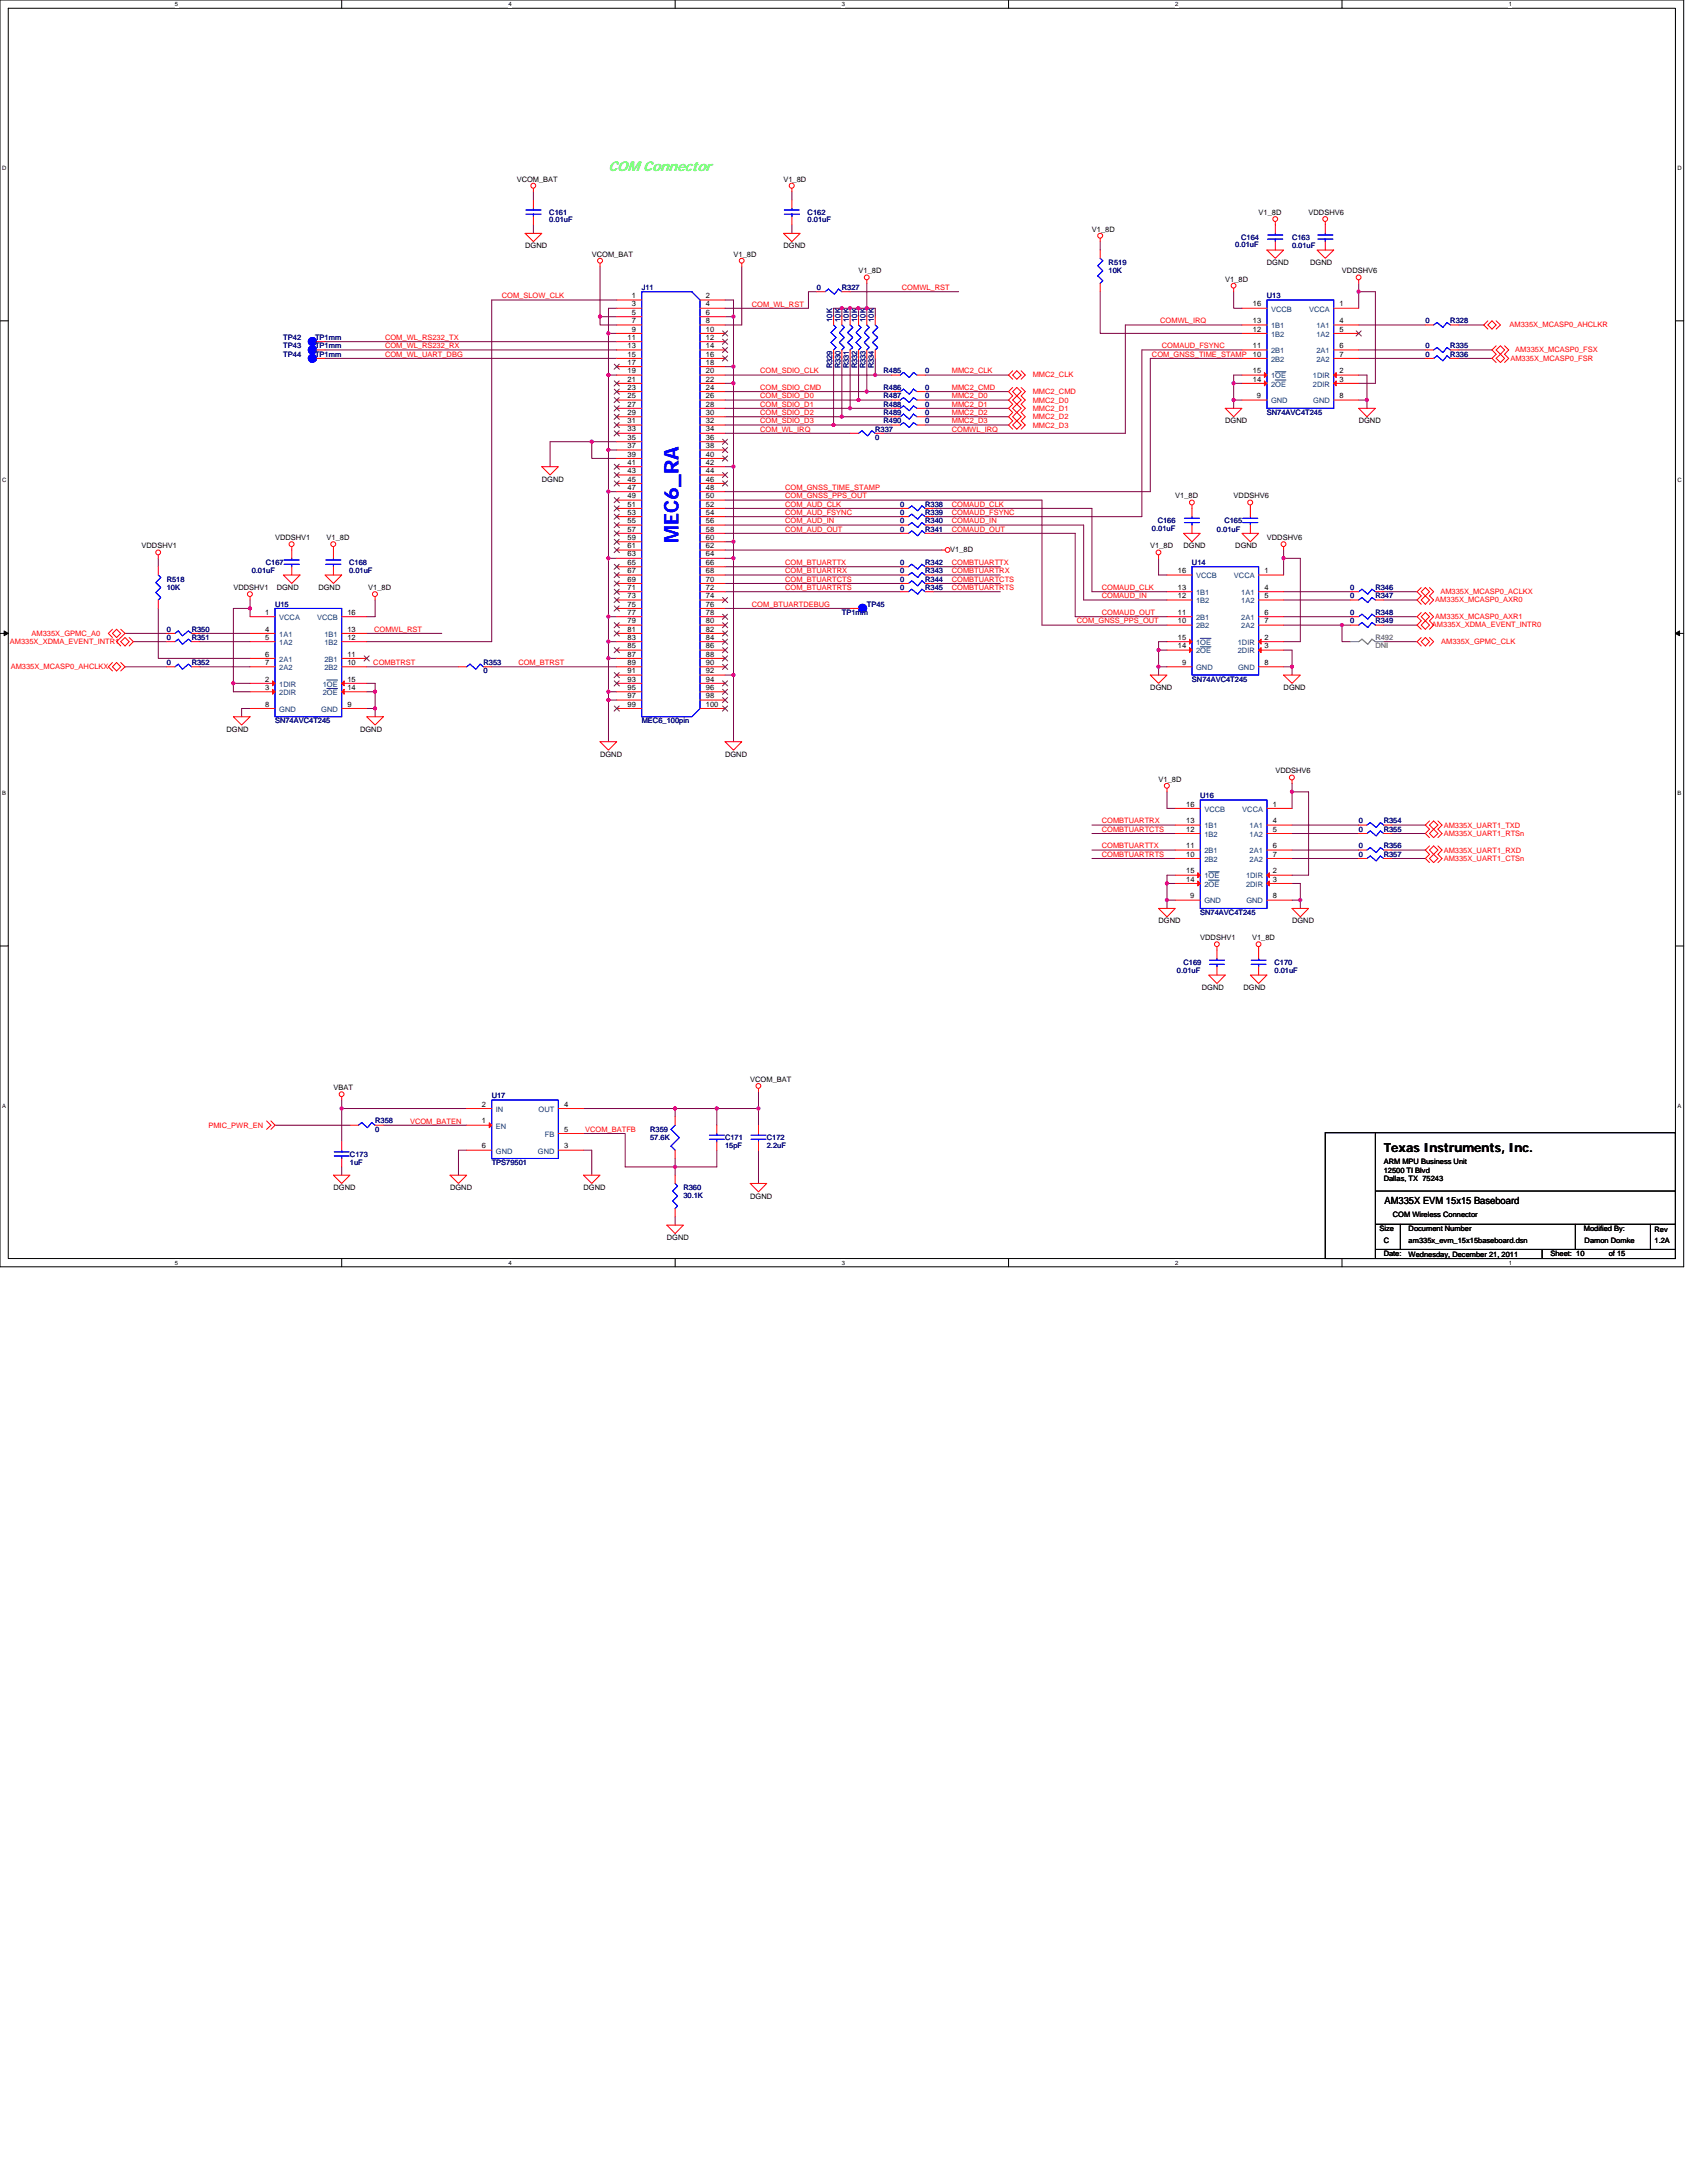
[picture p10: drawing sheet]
<svg xmlns="http://www.w3.org/2000/svg" width="216mm" height="279mm" viewBox="0 0 216 279" stroke-linecap="round" stroke-linejoin="round" font-family="sans-serif">
<defs><g id="words">
<text font-size="2.5" fill="#00f" x="86.8" y="69.4" transform="rotate(-90 86.8 69.4)">MEC6_RA</text>
<text font-size="1.8" fill="#0f0" x="77.9" y="21.9">COM Connector</text>
<text font-size="1.6" x="177.1" y="147.4">Texas Instruments, Inc.</text>
<text font-size="1.3" x="177.2" y="154.1">AM335X EVM 15x15 Baseboard</text>
<g font-size="1">
<text x="66.1" y="23.2">VCOM_BAT</text>
<text x="100.3" y="23.2">V1_8D</text>
<text x="139.7" y="29.6">V1_8D</text>
<text x="161.1" y="27.5">V1_8D</text>
<text x="167.5" y="27.5">VDDSHV6</text>
<text x="67.2" y="31.8">DGND</text>
<text x="75.7" y="32.9">VCOM_BAT</text>
<text x="93.9" y="32.9">V1_8D</text>
<text x="100.3" y="31.8">DGND</text>
<text x="109.9" y="35">V1_8D</text>
<text x="162.1" y="33.9">DGND</text>
<text x="167.7" y="33.9">DGND</text>
<text x="171.7" y="35">VDDSHV6</text>
<text x="80.9" y="38.2">1</text>
<text x="80.9" y="39.2">3</text>
<text x="80.9" y="40.3">5</text>
<text x="80.9" y="41.4">7</text>
<text x="90.3" y="38.2">2</text>
<text x="90.3" y="39.2">4</text>
<text x="90.3" y="40.3">6</text>
<text x="90.3" y="41.4">8</text>
<text x="156.8" y="36">V1_8D</text>
<text x="160.3" y="39.2">16</text>
<text x="160.3" y="41.4">13</text>
<text x="171.4" y="39.2">1</text>
<text x="171.4" y="41.4">4</text>
<text x="80.3" y="43.5">11</text>
<text x="80.3" y="44.6">13</text>
<text x="80.3" y="45.6">15</text>
<text x="80.3" y="46.7">17</text>
<text x="80.3" y="47.8">19</text>
<text x="80.9" y="42.4">9</text>
<text x="90.3" y="42.4">10</text>
<text x="90.3" y="43.5">12</text>
<text x="90.3" y="44.6">14</text>
<text x="90.3" y="45.6">16</text>
<text x="90.3" y="46.7">18</text>
<text x="90.3" y="47.8">20</text>
<text x="160.3" y="47.8">15</text>
<text x="160.3" y="42.4">12</text>
<text x="160.3" y="44.6">11</text>
<text x="160.3" y="45.6">10</text>
<text x="171.4" y="47.8">2</text>
<text x="171.4" y="42.4">5</text>
<text x="171.4" y="44.6">6</text>
<text x="171.4" y="45.6">7</text>
<text x="80.3" y="48.8">21</text>
<text x="80.3" y="49.9">23</text>
<text x="80.3" y="51">25</text>
<text x="80.3" y="52">27</text>
<text x="80.3" y="53.1">29</text>
<text x="90.3" y="48.8">22</text>
<text x="90.3" y="49.9">24</text>
<text x="90.3" y="51">26</text>
<text x="90.3" y="52">28</text>
<text x="90.3" y="53.1">30</text>
<text x="160.3" y="48.8">14</text>
<text x="160.9" y="51">9</text>
<text x="171.4" y="51">8</text>
<text x="171.4" y="48.8">3</text>
<text x="80.3" y="54.2">31</text>
<text x="80.3" y="55.2">33</text>
<text x="80.3" y="56.3">35</text>
<text x="80.3" y="57.4">37</text>
<text x="80.3" y="58.4">39</text>
<text x="80.3" y="59.5">41</text>
<text x="90.3" y="54.2">32</text>
<text x="90.3" y="55.2">34</text>
<text x="90.3" y="56.3">36</text>
<text x="90.3" y="57.4">38</text>
<text x="90.3" y="58.4">40</text>
<text x="90.3" y="59.5">42</text>
<text x="156.8" y="54.2">DGND</text>
<text x="173.9" y="54.2">DGND</text>
<text x="69.3" y="61.6">DGND</text>
<text x="80.3" y="60.6">43</text>
<text x="80.3" y="61.6">45</text>
<text x="80.3" y="62.7">47</text>
<text x="80.3" y="63.8">49</text>
<text x="80.3" y="64.8">51</text>
<text x="80.3" y="65.9">53</text>
<text x="90.3" y="60.6">44</text>
<text x="90.3" y="61.6">46</text>
<text x="90.3" y="62.7">48</text>
<text x="90.3" y="63.8">50</text>
<text x="90.3" y="64.8">52</text>
<text x="90.3" y="65.9">54</text>
<text x="150.4" y="63.8">V1_8D</text>
<text x="157.9" y="63.8">VDDSHV6</text>
<text x="18.1" y="70.2">VDDSHV1</text>
<text x="35.2" y="69.1">VDDSHV1</text>
<text x="41.8" y="69.1">V1_8D</text>
<text x="80.3" y="67">55</text>
<text x="80.3" y="68">57</text>
<text x="80.3" y="69.1">59</text>
<text x="80.3" y="70.2">61</text>
<text x="80.3" y="71.2">63</text>
<text x="90.3" y="67">56</text>
<text x="90.3" y="68">58</text>
<text x="90.3" y="69.1">60</text>
<text x="90.3" y="70.2">62</text>
<text x="90.3" y="71.2">64</text>
<text x="121.6" y="70.6">V1_8D</text>
<text x="147.2" y="70.2">V1_8D</text>
<text x="151.5" y="70.2">DGND</text>
<text x="158.1" y="70.2">DGND</text>
<text x="162.1" y="69.1">VDDSHV6</text>
<text x="29.9" y="75.5">VDDSHV1</text>
<text x="35.4" y="75.5">DGND</text>
<text x="40.7" y="75.5">DGND</text>
<text x="47.1" y="75.5">V1_8D</text>
<text x="80.3" y="72.3">65</text>
<text x="80.3" y="73.4">67</text>
<text x="80.3" y="74.4">69</text>
<text x="80.3" y="75.5">71</text>
<text x="80.3" y="76.6">73</text>
<text x="80.3" y="77.6">75</text>
<text x="90.3" y="72.3">66</text>
<text x="90.3" y="73.4">68</text>
<text x="90.3" y="74.4">70</text>
<text x="90.3" y="75.5">72</text>
<text x="90.3" y="76.6">74</text>
<text x="90.3" y="77.6">76</text>
<text x="150.7" y="73.4">16</text>
<text x="150.7" y="75.5">13</text>
<text x="150.7" y="76.6">12</text>
<text x="161.8" y="73.4">1</text>
<text x="161.8" y="75.5">4</text>
<text x="161.8" y="76.6">5</text>
<text x="33.9" y="78.7">1</text>
<text x="33.9" y="80.8">4</text>
<text x="33.9" y="81.9">5</text>
<text x="44.5" y="78.7">16</text>
<text x="44.5" y="80.8">13</text>
<text x="44.5" y="81.9">12</text>
<text x="80.3" y="78.7">77</text>
<text x="80.3" y="79.8">79</text>
<text x="80.3" y="80.8">81</text>
<text x="80.3" y="81.9">83</text>
<text x="80.3" y="83">85</text>
<text x="90.3" y="78.7">78</text>
<text x="90.3" y="79.8">80</text>
<text x="90.3" y="80.8">82</text>
<text x="90.3" y="81.9">84</text>
<text x="90.3" y="83">86</text>
<text x="150.7" y="81.9">15</text>
<text x="150.7" y="83">14</text>
<text x="150.7" y="78.7">11</text>
<text x="150.7" y="79.8">10</text>
<text x="161.8" y="78.7">6</text>
<text x="161.8" y="79.8">7</text>
<text x="161.8" y="81.9">2</text>
<text x="161.8" y="83">3</text>
<text x="33.9" y="87.2">2</text>
<text x="33.9" y="84">6</text>
<text x="33.9" y="85.1">7</text>
<text x="33.9" y="88.3">3</text>
<text x="44.5" y="84">11</text>
<text x="44.5" y="85.1">10</text>
<text x="44.5" y="87.2">15</text>
<text x="44.5" y="88.3">14</text>
<text x="80.3" y="84">87</text>
<text x="80.3" y="85.1">89</text>
<text x="80.3" y="86.2">91</text>
<text x="80.3" y="87.2">93</text>
<text x="80.3" y="88.3">95</text>
<text x="80.3" y="89.4">97</text>
<text x="90.3" y="84">88</text>
<text x="90.3" y="85.1">90</text>
<text x="90.3" y="86.2">92</text>
<text x="90.3" y="87.2">94</text>
<text x="90.3" y="88.3">96</text>
<text x="90.3" y="89.4">98</text>
<text x="147.2" y="88.3">DGND</text>
<text x="151.3" y="85.1">9</text>
<text x="161.8" y="85.1">8</text>
<text x="164.3" y="88.3">DGND</text>
<text x="29" y="93.6">DGND</text>
<text x="33.9" y="90.4">8</text>
<text x="44.5" y="90.4">9</text>
<text x="46.1" y="93.6">DGND</text>
<text x="80.3" y="90.4">99</text>
<text x="90.3" y="90.4">100</text>
<text x="76.8" y="96.9">DGND</text>
<text x="92.8" y="96.9">DGND</text>
<text x="148.3" y="100.1">V1_8D</text>
<text x="163.2" y="99">VDDSHV6</text>
<text x="151.8" y="103.2">16</text>
<text x="151.8" y="105.4">13</text>
<text x="151.8" y="106.4">12</text>
<text x="162.9" y="103.2">1</text>
<text x="162.9" y="105.4">4</text>
<text x="162.9" y="106.4">5</text>
<text x="151.8" y="111.8">15</text>
<text x="151.8" y="112.8">14</text>
<text x="151.8" y="108.6">11</text>
<text x="151.8" y="109.6">10</text>
<text x="162.9" y="108.6">6</text>
<text x="162.9" y="109.6">7</text>
<text x="162.9" y="111.8">2</text>
<text x="162.9" y="112.8">3</text>
<text x="148.3" y="118.2">DGND</text>
<text x="152.3" y="115">9</text>
<text x="162.9" y="115">8</text>
<text x="165.4" y="118.2">DGND</text>
<text x="153.6" y="120.3">VDDSHV1</text>
<text x="160.2" y="120.3">V1_8D</text>
<text x="153.8" y="126.7">DGND</text>
<text x="159.2" y="126.7">DGND</text>
<text x="42.7" y="139.5">VBAT</text>
<text x="61.7" y="141.6">2</text>
<text x="61.7" y="143.8">1</text>
<text x="72.2" y="141.6">4</text>
<text x="96" y="138.5">VCOM_BAT</text>
<text x="61.7" y="147">6</text>
<text x="72.2" y="147">3</text>
<text x="72.2" y="144.8">5</text>
<text x="177.1" y="149">ARM MPU Business Unit</text>
<text x="42.7" y="152.3">DGND</text>
<text x="57.6" y="152.3">DGND</text>
<text x="74.7" y="152.3">DGND</text>
<text x="96" y="153.4">DGND</text>
<text x="177.1" y="150.1">12500 TI Blvd</text>
<text x="177.1" y="151.2">Dallas, TX 75243</text>
<text x="178.2" y="155.7">COM Wireless Connector</text>
<text x="85.3" y="158.7">DGND</text>
<text x="176.6" y="157.5">Size</text>
<text x="177.1" y="160.8">Date:</text>
<text x="177.1" y="159">C</text>
<text x="180.3" y="157.5">Document Number</text>
<text x="180.3" y="160.9">Wednesday, December 21, 2011</text>
<text x="180.3" y="159">am335x_evm_15x15baseboard.dsn</text>
<text x="198.4" y="160.8">Sheet: 10</text>
<text x="202.7" y="157.5">Modified By:</text>
<text x="202.8" y="159.2">Damon Domke</text>
<text x="205.9" y="160.8">of 15</text>
<text x="211.8" y="157.6">Rev</text>
<text x="211.8" y="159.2">1.2A</text>
</g>
<g font-size="1" fill="#000080">
<text x="70.3" y="27.5">C161</text>
<text x="70.3" y="28.5">0.01uF</text>
<text x="103.4" y="27.5">C162</text>
<text x="103.4" y="28.5">0.01uF</text>
<text x="141.9" y="33.9">R519</text>
<text x="141.9" y="35">10K</text>
<text x="158.1" y="31.7">0.01uF</text>
<text x="158.8" y="30.7">C164</text>
<text x="165.4" y="30.7">C163</text>
<text x="165.4" y="31.8">0.01uF</text>
<text x="82.1" y="37.1">J11</text>
<text x="104.5" y="37.1">0</text>
<text x="106.5" y="41.2" transform="rotate(-90 106.5 41.2)">10K</text>
<text x="107.6" y="41.2" transform="rotate(-90 107.6 41.2)">10K</text>
<text x="107.7" y="37.1">R327</text>
<text x="108.6" y="41.2" transform="rotate(-90 108.6 41.2)">10K</text>
<text x="109.7" y="41.2" transform="rotate(-90 109.7 41.2)">10K</text>
<text x="110.8" y="41.2" transform="rotate(-90 110.8 41.2)">10K</text>
<text x="111.8" y="41.2" transform="rotate(-90 111.8 41.2)">10K</text>
<text x="162.1" y="38.2">U13</text>
<text x="182.4" y="41.4">0</text>
<text x="185.6" y="41.4">R328</text>
<text x="36.3" y="43.5">TP42</text>
<text x="36.3" y="44.6">TP43</text>
<text x="36.3" y="45.6">TP44</text>
<text x="40.3" y="43.5">TP1mm</text>
<text x="40.3" y="44.6">TP1mm</text>
<text x="40.3" y="45.6">TP1mm</text>
<text x="106.5" y="47.1" transform="rotate(-90 106.5 47.1)">R329</text>
<text x="107.6" y="47.1" transform="rotate(-90 107.6 47.1)">R330</text>
<text x="108.6" y="47.1" transform="rotate(-90 108.6 47.1)">R331</text>
<text x="109.7" y="47.1" transform="rotate(-90 109.7 47.1)">R332</text>
<text x="110.8" y="47.1" transform="rotate(-90 110.8 47.1)">R333</text>
<text x="111.8" y="47.1" transform="rotate(-90 111.8 47.1)">R334</text>
<text x="113.1" y="47.8">R485</text>
<text x="118.4" y="47.8">0</text>
<text x="182.4" y="45.6">0</text>
<text x="182.4" y="44.6">0</text>
<text x="185.6" y="45.6">R336</text>
<text x="185.6" y="44.6">R335</text>
<text x="113.1" y="49.9">R486</text>
<text x="113.1" y="51">R487</text>
<text x="113.1" y="52">R488</text>
<text x="113.1" y="53.1">R489</text>
<text x="118.4" y="49.9">0</text>
<text x="118.4" y="51">0</text>
<text x="118.4" y="52">0</text>
<text x="118.4" y="53.1">0</text>
<text x="162.1" y="53.1">SN74AVC4T245</text>
<text x="112" y="55.2">R337</text>
<text x="112" y="56.3">0</text>
<text x="113.1" y="54.2">R490</text>
<text x="118.4" y="54.2">0</text>
<text x="115.2" y="65.9">0</text>
<text x="115.2" y="64.9">0</text>
<text x="118.4" y="65.9">R339</text>
<text x="118.4" y="64.9">R338</text>
<text x="115.2" y="67">0</text>
<text x="115.2" y="68.1">0</text>
<text x="118.4" y="67">R340</text>
<text x="118.4" y="68.1">R341</text>
<text x="147.4" y="67.9">0.01uF</text>
<text x="148.2" y="67">C166</text>
<text x="155.7" y="68.1">0.01uF</text>
<text x="156.7" y="67">C165</text>
<text x="21.3" y="74.4">R518</text>
<text x="21.3" y="75.5">10K</text>
<text x="32.2" y="73.3">0.01uF</text>
<text x="34" y="72.3">C167</text>
<text x="35.2" y="77.6">U15</text>
<text x="44.7" y="72.3">C168</text>
<text x="44.7" y="73.3">0.01uF</text>
<text x="110.9" y="77.6">TP45</text>
<text x="115.2" y="72.3">0</text>
<text x="115.2" y="73.4">0</text>
<text x="115.2" y="74.4">0</text>
<text x="115.2" y="75.5">0</text>
<text x="118.4" y="72.3">R342</text>
<text x="118.4" y="73.4">R343</text>
<text x="118.4" y="74.4">R344</text>
<text x="118.4" y="75.5">R345</text>
<text x="152.5" y="72.3">U14</text>
<text x="172.8" y="75.5">0</text>
<text x="172.8" y="76.6">0</text>
<text x="176" y="75.5">R346</text>
<text x="176" y="76.6">R347</text>
<text x="21.3" y="80.9">0</text>
<text x="21.3" y="81.9">0</text>
<text x="24.5" y="80.9">R350</text>
<text x="24.5" y="81.9">R351</text>
<text x="107.7" y="78.7">TP1mm</text>
<text x="172.8" y="79.8">0</text>
<text x="172.8" y="78.7">0</text>
<text x="176" y="79.8">R349</text>
<text x="176" y="78.7">R348</text>
<text x="21.3" y="85.1">0</text>
<text x="24.5" y="85.1">R352</text>
<text x="61.9" y="85.1">R353</text>
<text x="61.9" y="86.2">0</text>
<text x="152.5" y="87.2">SN74AVC4T245</text>
<text x="35.2" y="92.6">SN74AVC4T245</text>
<text x="82.1" y="92.6">MEC6_100pin</text>
<text x="153.6" y="102.2">U16</text>
<text x="173.9" y="106.4">0</text>
<text x="173.9" y="105.4">0</text>
<text x="177.1" y="106.4">R355</text>
<text x="177.1" y="105.4">R354</text>
<text x="173.9" y="109.6">0</text>
<text x="173.9" y="108.6">0</text>
<text x="177.1" y="109.6">R357</text>
<text x="177.1" y="108.6">R356</text>
<text x="153.6" y="117.1">SN74AVC4T245</text>
<text x="150.6" y="124.5">0.01uF</text>
<text x="151.5" y="123.5">C169</text>
<text x="163.1" y="123.5">C170</text>
<text x="163.1" y="124.5">0.01uF</text>
<text x="48" y="143.8">R358</text>
<text x="62.9" y="140.6">U17</text>
<text x="44.8" y="148.1">C173</text>
<text x="44.8" y="149.1">1uF</text>
<text x="48" y="144.9">0</text>
<text x="62.9" y="149.1">TPS79501</text>
<text x="83.2" y="144.9">R359</text>
<text x="83.2" y="145.9">57.6K</text>
<text x="92.8" y="145.9">C171</text>
<text x="92.8" y="147">15pF</text>
<text x="98.1" y="145.9">C172</text>
<text x="98.1" y="147">2.2uF</text>
<text x="87.5" y="152.3">R360</text>
<text x="87.5" y="153.4">30.1K</text>
</g>
<g font-size="1" fill="#f00">
<text x="64.2" y="38.2">COM_SLOW_CLK</text>
<text x="96.2" y="39.2">COM_WL_RST</text>
<text x="115.4" y="37.1">COMWL_RST</text>
<text x="148.5" y="41.4">COMWL_IRQ</text>
<text x="193.2" y="41.9">AM335X_MCASP0_AHCLKR</text>
<text x="49.3" y="43.5">COM_WL_RS232_TX</text>
<text x="49.3" y="44.6">COM_WL_RS232_RX</text>
<text x="49.3" y="45.7">COM_WL_UART_DBG</text>
<text x="97.3" y="47.8">COM_SDIO_CLK</text>
<text x="121.8" y="47.8">MMC2_CLK</text>
<text x="147.4" y="45.7">COM_GNSS_TIME_STAMP</text>
<text x="148.7" y="44.6">COMAUD_FSYNC</text>
<text x="193.3" y="46.2">AM335X_MCASP0_FSR</text>
<text x="193.9" y="45.1">AM335X_MCASP0_FSX</text>
<text x="97.3" y="49.9">COM_SDIO_CMD</text>
<text x="97.3" y="51">COM_SDIO_D0</text>
<text x="97.3" y="52">COM_SDIO_D1</text>
<text x="97.3" y="53.1">COM_SDIO_D2</text>
<text x="121.8" y="49.9">MMC2_CMD</text>
<text x="121.8" y="51">MMC2_D0</text>
<text x="121.8" y="52">MMC2_D1</text>
<text x="121.8" y="53.1">MMC2_D2</text>
<text x="132.2" y="52.6">MMC2_D1</text>
<text x="132.2" y="53.6">MMC2_D2</text>
<text x="132.2" y="51.5">MMC2_D0</text>
<text x="132.2" y="48.3">MMC2_CLK</text>
<text x="132.2" y="50.4">MMC2_CMD</text>
<text x="97.3" y="55.2">COM_WL_IRQ</text>
<text x="97.3" y="54.2">COM_SDIO_D3</text>
<text x="121.8" y="55.2">COMWL_IRQ</text>
<text x="121.8" y="54.2">MMC2_D3</text>
<text x="132.2" y="54.7">MMC2_D3</text>
<text x="100.5" y="63.8">COM_GNSS_PPS_OUT</text>
<text x="100.5" y="62.7">COM_GNSS_TIME_STAMP</text>
<text x="100.5" y="65.9">COM_AUD_FSYNC</text>
<text x="100.5" y="64.9">COM_AUD_CLK</text>
<text x="121.8" y="64.9">COMAUD_CLK</text>
<text x="121.8" y="65.9">COMAUD_FSYNC</text>
<text x="100.5" y="68.1">COM_AUD_OUT</text>
<text x="100.5" y="67">COM_AUD_IN</text>
<text x="121.8" y="67">COMAUD_IN</text>
<text x="121.8" y="68.1">COMAUD_OUT</text>
<text x="96.2" y="77.7">COM_BTUARTDEBUG</text>
<text x="100.5" y="75.5">COM_BTUARTRTS</text>
<text x="100.5" y="74.5">COM_BTUARTCTS</text>
<text x="100.5" y="73.4">COM_BTUARTRX</text>
<text x="100.5" y="72.3">COM_BTUARTTX</text>
<text x="121.8" y="72.3">COMBTUARTTX</text>
<text x="121.8" y="73.4">COMBTUARTRX</text>
<text x="121.8" y="74.5">COMBTUARTCTS</text>
<text x="121.8" y="75.5">COMBTUARTRTS</text>
<text x="141" y="75.5">COMAUD_CLK</text>
<text x="141" y="76.6">COMAUD_IN</text>
<text x="183.7" y="77.1">AM335X_MCASP0_AXR0</text>
<text x="184.3" y="76.1">AM335X_MCASP0_ACLKX</text>
<text x="1.3" y="82.4">AM335X_XDMA_EVENT_INTR1</text>
<text x="4" y="81.4">AM335X_GPMC_A0</text>
<text x="47.9" y="80.9">COMWL_RST</text>
<text x="137.8" y="79.8">COM_GNSS_PPS_OUT</text>
<text x="141" y="78.7">COMAUD_OUT</text>
<text x="183.3" y="80.3">AM335X_XDMA_EVENT_INTR0</text>
<text x="183.7" y="79.2">AM335X_MCASP0_AXR1</text>
<text x="184.4" y="82.4">AM335X_GPMC_CLK</text>
<text x="1.4" y="85.6">AM335X_MCASP0_AHCLKX</text>
<text x="47.8" y="85.1">COMBTRST</text>
<text x="66.3" y="85.1">COM_BTRST</text>
<text x="141" y="105.4">COMBTUARTRX</text>
<text x="141" y="106.5">COMBTUARTCTS</text>
<text x="184.8" y="105.9">AM335X_UART1_TXD</text>
<text x="184.8" y="107">AM335X_UART1_RTSn</text>
<text x="141" y="108.6">COMBTUARTTX</text>
<text x="141" y="109.7">COMBTUARTRTS</text>
<text x="184.8" y="109.1">AM335X_UART1_RXD</text>
<text x="184.8" y="110.2">AM335X_UART1_CTSn</text>
<text x="52.5" y="143.8">VCOM_BATEN</text>
<text x="26.7" y="144.3">PMIC_PWR_EN</text>
<text x="74.9" y="144.9">VCOM_BATFB</text>
</g>
<g font-size="1" fill="#004080">
<text x="162.7" y="39.9">VCCB</text>
<text x="167.5" y="39.9">VCCA</text>
<text x="162.7" y="42">1B1</text>
<text x="162.7" y="43.1">1B2</text>
<text x="162.7" y="45.2">2B1</text>
<text x="162.7" y="46.3">2B2</text>
<text x="168.5" y="42">1A1</text>
<text x="168.5" y="43.1">1A2</text>
<text x="168.5" y="45.2">2A1</text>
<text x="168.5" y="46.3">2A2</text>
<text x="162.7" y="51.6">GND</text>
<text x="162.7" y="48.4">1OE</text>
<text x="162.7" y="49.5">2OE</text>
<text x="168" y="48.4">1DIR</text>
<text x="168" y="49.5">2DIR</text>
<text x="168.1" y="51.6">GND</text>
<text x="153.1" y="74">VCCB</text>
<text x="153.1" y="76.2">1B1</text>
<text x="153.1" y="77.2">1B2</text>
<text x="157.9" y="74">VCCA</text>
<text x="158.9" y="76.2">1A1</text>
<text x="158.9" y="77.2">1A2</text>
<text x="35.7" y="79.4">VCCA</text>
<text x="35.7" y="81.5">1A1</text>
<text x="35.7" y="82.5">1A2</text>
<text x="40.6" y="79.4">VCCB</text>
<text x="41.5" y="81.5">1B1</text>
<text x="41.5" y="82.5">1B2</text>
<text x="153.1" y="79.4">2B1</text>
<text x="153.1" y="80.4">2B2</text>
<text x="153.1" y="82.5">1OE</text>
<text x="153.1" y="83.6">2OE</text>
<text x="158.4" y="82.5">1DIR</text>
<text x="158.4" y="83.6">2DIR</text>
<text x="158.9" y="79.4">2A1</text>
<text x="158.9" y="80.4">2A2</text>
<text x="35.7" y="87.9">1DIR</text>
<text x="35.7" y="84.7">2A1</text>
<text x="35.7" y="85.8">2A2</text>
<text x="35.7" y="89">2DIR</text>
<text x="41.3" y="87.9">1OE</text>
<text x="41.3" y="89">2OE</text>
<text x="41.5" y="84.7">2B1</text>
<text x="41.5" y="85.8">2B2</text>
<text x="153.1" y="85.8">GND</text>
<text x="158.5" y="85.8">GND</text>
<text x="35.7" y="91.1">GND</text>
<text x="41.1" y="91.1">GND</text>
<text x="154.1" y="103.9">VCCB</text>
<text x="154.1" y="106">1B1</text>
<text x="154.1" y="107.1">1B2</text>
<text x="159" y="103.9">VCCA</text>
<text x="159.9" y="106">1A1</text>
<text x="159.9" y="107.1">1A2</text>
<text x="154.1" y="109.2">2B1</text>
<text x="154.1" y="110.3">2B2</text>
<text x="154.1" y="112.4">1OE</text>
<text x="154.1" y="113.5">2OE</text>
<text x="159.5" y="112.4">1DIR</text>
<text x="159.5" y="113.5">2DIR</text>
<text x="159.9" y="109.2">2A1</text>
<text x="159.9" y="110.3">2A2</text>
<text x="154.1" y="115.6">GND</text>
<text x="159.5" y="115.6">GND</text>
<text x="63.5" y="142.3">IN</text>
<text x="68.9" y="142.3">OUT</text>
<text x="63.5" y="144.4">EN</text>
<text x="63.5" y="147.6">GND</text>
<text x="68.8" y="147.6">GND</text>
<text x="69.7" y="145.5">FB</text>
</g>
<g font-size="1" fill="#808080">
<text x="176" y="81.9">R492</text>
<text x="176" y="83">DNI</text>
</g>
<g font-size=".8">
<text x="22.4" y=".8">5</text>
<text x="65.1" y=".8">4</text>
<text x="107.7" y=".8">3</text>
<text x="150.4" y=".8">2</text>
<text x="193.1" y=".8">1</text>
<text x=".3" y="21.7">D</text>
<text x="214.7" y="21.7">D</text>
<text x=".3" y="61.7">C</text>
<text x="214.7" y="61.7">C</text>
<text x=".3" y="101.7">B</text>
<text x="214.7" y="101.7">B</text>
<text x=".3" y="141.8">A</text>
<text x="214.7" y="141.8">A</text>
<text x="22.4" y="161.9">5</text>
<text x="65.1" y="161.9">4</text>
<text x="107.7" y="161.9">3</text>
<text x="150.4" y="161.9">2</text>
<text x="193.1" y="161.9">1</text>
</g>
</g></defs>
<path d="M0 0h215.5v162.1h-215.5zM1.1 1.1h213.3v160h-213.3z" fill="none" stroke="#000" stroke-width=".13"/>
<g fill="#fff">
<path d="M22.4 .1h.4v.9h-.4z"/>
<path d="M22.4 161.2h.4v.8h-.4z"/>
</g>
<path d="M43.7 0v1.1M43.7 161.1v1" fill="none" stroke="#000" stroke-width=".13"/>
<g fill="#fff">
<path d="M65.1 .1h.4v.9h-.4z"/>
<path d="M65.1 161.2h.4v.8h-.4z"/>
</g>
<path d="M86.4 0v1.1M86.4 161.1v1" fill="none" stroke="#000" stroke-width=".13"/>
<g fill="#fff">
<path d="M107.7 .1h.4v.9h-.4z"/>
<path d="M107.7 161.2h.4v.8h-.4z"/>
</g>
<path d="M129.1 0v1.1M129.1 161.1v1" fill="none" stroke="#000" stroke-width=".13"/>
<g fill="#fff">
<path d="M150.4 .1h.4v.9h-.4z"/>
<path d="M150.4 161.2h.4v.8h-.4z"/>
</g>
<path d="M171.7 0v1.1M171.7 161.1v1" fill="none" stroke="#000" stroke-width=".13"/>
<g fill="#fff">
<path d="M193.1 .1h.4v.9h-.4z"/>
<path d="M193.1 161.2h.4v.8h-.4z"/>
<path d="M.3 21.1h.5v.8h-.5z"/>
<path d="M214.7 21.1h.5v.8h-.5z"/>
<path d="M.3 61.1h.5v.8h-.5z"/>
<path d="M214.7 61.1h.5v.8h-.5z"/>
</g>
<path d="M0 41.1h1.1M214.4 41.1h1.1" fill="none" stroke="#000" stroke-width=".13"/>
<g fill="#fff">
<path d="M.3 101.1h.5v.8h-.5z"/>
<path d="M214.7 101.1h.5v.8h-.5z"/>
</g>
<path d="M0 81.1h1.1M214.4 81.1h1.1" fill="none" stroke="#000" stroke-width=".13"/>
<path d="M.5 80.8l.6 .3-.6 .3zM214.4 81.1l.5-.3v.6z" fill="#000" stroke="#000" stroke-width=".13"/>
<g fill="#fff">
<path d="M.3 141.1h.5v.8h-.5z"/>
<path d="M214.7 141.1h.5v.8h-.5z"/>
</g>
<path d="M0 121.1h1.1M214.4 121.1h1.1M169.6 145h44.8v16.1h-44.8zM176 145v16M176 156.7h38.4M176 159.9h38.4M176 152.4h38.4M179.2 156.7v3.2M197.4 159.9v1.1M201.6 156.7v3.2M211.2 156.7v3.2" fill="none" stroke="#000" stroke-width=".13"/>
<g fill="none" stroke="#800040" stroke-width=".13">
<path d="M68.3 28.8v1.1M68.3 24.5v1.1M76.8 34.1v6.4h2.1M78.9 39.5h-1v3.2M78.9 38.4h-16v43.7h-16M92.8 38.4h1.1v2.1M94.9 34.1v7.5h-2.1M101.3 24.5v1.1M101.3 28.8v1.1M104.5 37.3h-1v2.2h-10.7M107.7 39.5h1.1M107.7 39.5h-1v1"/>
<path d="M107.7 39.5v1M108.8 39.5h1.1M108.8 39.5v1M108.8 37.3h13.9M109.9 39.5v1M109.9 39.5h1M110.9 36.3v3.2M110.9 39.5v1M110.9 39.5h1.1v1M140.8 30.9v1.1M140.8 37.3v5.4h18.1M157.9 37.3v2.2h1"/>
<path d="M173.9 36.3v1h2.1v11.8h-2.1M173.9 37.3v2.2M41.6 43.7h37.3M41.6 44.8h37.3M41.6 45.9h37.3M75.7 56.5h3.2M76.8 40.5v1.1h2.1M77.9 42.7h1M77.9 48h1M77.9 57.6h1M77.9 42.7v5.3M77.9 57.6v5.3"/>
<path d="M77.9 48v9.6M78.9 58.7h-3.2v-2.2h-5.3v3.2M92.8 48h19.2M92.8 55.5h16M92.8 52.3h16M92.8 50.1h18.1M92.8 51.2h17.1M92.8 53.3h14.9M92.8 54.4h13.9M92.8 40.5h1.1M92.8 46.9h1.1M92.8 49.1h1.1"/>
<path d="M92.8 59.7h1.1M93.9 40.5v6.4M93.9 46.9v2.2M93.9 49.1v10.6M93.9 59.7v9.6M106.7 54.4h7.4M106.7 45.9v8.5M107.7 53.3h6.4M107.7 45.9v7.4M108.8 52.3h5.3M108.8 45.9v6.4M109.9 51.2h4.2"/>
<path d="M109.9 45.9v5.3M110.9 50.1h3.2M110.9 45.9v4.2M112 45.9v2.1M112 48h2.1M118.4 50.1h10.7M118.4 48h10.7M118.4 51.2h10.7M118.4 52.3h10.7M118.4 53.3h10.7M118.4 54.4h10.7M157.9 51.2h1"/>
<path d="M157.9 51.2v1.1M157.9 49.1h1M157.9 49.1v2.1M158.9 45.9h-11.7v17h-54.4M158.9 48h-1v1.1M158.9 44.8h-12.8v21.3h-26.6M158.9 41.6h-14.9v13.9h-30.9M173.9 51.2h1M173.9 44.8h8.5M173.9 45.9h8.5M173.9 41.6h8.5M173.9 48h1v3.2"/>
<path d="M174.9 51.2v1.1M186.7 44.8h4.2M186.7 45.9h4.2M186.7 41.6h3.2M20.3 71.5v1M20.3 77.9v6.4h11.7M32 77.9v1M32 77.9h-2.1v9.6M32 76.8v1.1M48 76.8v2.1h-1.1M77.9 78.9v3.2M77.9 62.9h1"/>
<path d="M77.9 71.5h1M77.9 78.9h1M77.9 62.9v8.6M77.9 71.5v7.4M92.8 68.3h22.4M92.8 67.2h22.4M92.8 66.1h22.4M92.8 65.1h22.4M92.8 75.7h22.4M92.8 74.7h22.4M92.8 73.6h22.4M92.8 72.5h22.4"/>
<path d="M92.8 77.9h16M92.8 64h40.5v16h16.1M92.8 69.3h1.1M92.8 71.5h1.1M92.8 70.4h27.7M93.9 69.3v2.2M93.9 71.5v14.9M119.5 65.1h20.2v10.6h9.7M119.5 67.2h19.2v9.6h10.7M119.5 68.3h18.1v10.6h11.8M119.5 72.5h8.5M119.5 73.6h8.5"/>
<path d="M119.5 74.7h8.5M119.5 75.7h8.5M148.3 71.5v2.1h1.1M164.3 78.9h8.5M164.3 71.5v2.1M164.3 76.8h8.5M164.3 75.7h8.5M164.3 70.4v1.1h2.1v10.6h-2.1M177.1 76.8h4.3M177.1 78.9h4.3M177.1 75.7h4.3M16 81.1h5.3"/>
<path d="M16 85.3h5.3M17.1 82.1h4.2M25.6 81.1h6.4M25.6 82.1h6.4M25.6 85.3h6.4M29.9 87.5h2.1M29.9 87.5v1h2.1M32 90.7h-1.1v1M46.9 90.7h1.1M46.9 87.5h1.1v1M46.9 88.5h1.1M46.9 85.3h11.8"/>
<path d="M46.9 81.1h9.6M48 90.7v1M48 88.5v2.2M62.9 85.3h16M77.9 82.1h1M77.9 84.3h1M77.9 88.5h1M77.9 89.6h1M77.9 82.1v2.2M77.9 84.3v4.2M77.9 88.5v1.1M77.9 89.6v5.3"/>
<path d="M92.8 86.4h1.1M93.9 86.4v8.5M148.3 85.3h1.1M148.3 83.2h1.1M148.3 85.3v1.1M148.3 83.2v2.1M149.4 82.1h-1.1v1.1M164.3 80h7.4M164.3 85.3h1.1M164.3 83.2h1.1v2.1M165.4 85.3v1.1M171.7 80h1.1"/>
<path d="M171.7 80v2.1h1.1M177.1 80h4.3M177.1 82.1h4.3M139.7 105.6h10.7M139.7 108.8h10.7M139.7 109.9h10.7M139.7 106.7h10.7M149.4 101.3v2.2h1M149.4 115.2v1.1M149.4 115.2h1M149.4 113.1h1M149.4 113.1v2.1"/>
<path d="M150.4 112h-1v1.1M165.4 101.3v2.2M165.4 105.6h8.5M165.4 106.7h8.5M165.4 108.8h8.5M165.4 109.9h8.5M165.4 115.2h1M165.4 113.1h1v2.1M165.4 100.3v1h2.1v10.7h-2.1M166.4 115.2v1.1M178.1 105.6h4.3M178.1 106.7h4.3"/>
<path d="M178.1 108.8h4.3M178.1 109.9h4.3M97.1 139.7v2.2M35.2 144h9.6M43.7 149.4v1M43.7 141.9v4.2M43.7 141.9h16M43.7 140.8v1.1M49.1 144h10.6M59.7 147.2h-1v3.2M74.7 147.2h1v3.2M74.7 141.9h11.7v1"/>
<path d="M74.7 145.1h5.3v4.3h6.4M86.4 155.7v1.1M86.4 149.4v1M86.4 148.3v1.1M86.4 141.9h5.3v2.1M91.7 141.9h5.4M91.7 147.2v2.2h-5.3M97.1 141.9v2.1M97.1 147.2v4.3"/>
</g>
<g fill="#f0f" stroke="#f0f" stroke-width=".13">
<circle cx="77.9" cy="42.7" r=".2"/>
<circle cx="77.9" cy="57.6" r=".2"/>
<circle cx="77.9" cy="62.9" r=".2"/>
<circle cx="77.9" cy="71.4" r=".2"/>
<circle cx="77.9" cy="82.1" r=".2"/>
<circle cx="77.9" cy="84.3" r=".2"/>
<circle cx="77.9" cy="88.5" r=".2"/>
<circle cx="77.9" cy="89.6" r=".2"/>
<circle cx="93.9" cy="40.5" r=".2"/>
<circle cx="93.9" cy="46.9" r=".2"/>
<circle cx="93.9" cy="49.1" r=".2"/>
<circle cx="93.9" cy="59.7" r=".2"/>
<circle cx="93.9" cy="69.3" r=".2"/>
<circle cx="93.9" cy="86.4" r=".2"/>
<circle cx="76.8" cy="40.5" r=".2"/>
<circle cx="110.9" cy="50.1" r=".2"/>
<circle cx="109.9" cy="51.2" r=".2"/>
<circle cx="108.8" cy="52.2" r=".2"/>
<circle cx="107.7" cy="53.3" r=".2"/>
<circle cx="106.7" cy="54.4" r=".2"/>
<circle cx="112" cy="48" r=".2"/>
<circle cx="77.9" cy="48" r=".2"/>
<circle cx="75.7" cy="56.5" r=".2"/>
<circle cx="43.7" cy="141.9" r=".2"/>
<circle cx="97.1" cy="141.9" r=".2"/>
<circle cx="91.7" cy="141.9" r=".2"/>
<circle cx="86.4" cy="149.3" r=".2"/>
<circle cx="86.4" cy="141.9" r=".2"/>
<circle cx="173.9" cy="37.3" r=".2"/>
<circle cx="157.9" cy="51.2" r=".2"/>
<circle cx="174.9" cy="51.2" r=".2"/>
<circle cx="165.3" cy="101.3" r=".2"/>
<circle cx="166.4" cy="115.2" r=".2"/>
<circle cx="149.3" cy="115.2" r=".2"/>
<circle cx="164.3" cy="71.4" r=".2"/>
<circle cx="165.3" cy="85.3" r=".2"/>
<circle cx="148.3" cy="85.3" r=".2"/>
<circle cx="148.3" cy="83.2" r=".2"/>
<circle cx="32" cy="77.9" r=".2"/>
<circle cx="29.9" cy="87.4" r=".2"/>
<circle cx="48" cy="90.7" r=".2"/>
<circle cx="149.3" cy="113.1" r=".2"/>
<circle cx="157.9" cy="49.1" r=".2"/>
<circle cx="107.7" cy="39.4" r=".2"/>
<circle cx="108.8" cy="39.4" r=".2"/>
<circle cx="109.9" cy="39.4" r=".2"/>
<circle cx="48" cy="88.5" r=".2"/>
<circle cx="110.9" cy="39.4" r=".2"/>
<circle cx="93.9" cy="71.4" r=".2"/>
<circle cx="77.9" cy="78.9" r=".2"/>
<circle cx="171.7" cy="80" r=".2"/>
</g>
<g fill="none" stroke="#f00" stroke-width=".13">
<path d="M67.2 29.9h2.1l-1 1zM68.3 24.1v.4M68.3 25.6v1.1M68.3 27.7v1.1M76.8 33.7v.4M78.9 38.4h3.2M78.9 39.5h3.2M89.6 38.4h3.2M89.6 39.5h3.2M94.9 33.7v.4M100.3 29.9h2.1l-1.1 1zM101.3 24.1v.4"/>
<path d="M101.3 25.6v1.1M101.3 27.7v1.1M104.5 37.3h1.1M107.7 37.3h1.1M110.9 35.8v.5M140.8 30.5v.4M140.8 32v1.1M140.8 36.3v1M157.9 36.9v.4M158.9 39.5h3.2M162.1 32h2.2l-1.1 1.1zM163.2 28.4v1.5"/>
<path d="M163.2 30.9v1.1M168.6 32h2.1l-1.1 1.1zM169.6 28.4v1.5M169.6 30.9v1.1M170.7 39.5h3.2M173.9 35.8v.5M40.5 43.7h1.1M40.5 44.8h1.1M40.5 45.9h1.1M69.3 59.7h2.2l-1.1 1.1zM78.9 40.5h3.2M78.9 41.6h3.2"/>
<path d="M78.9 42.7h3.2M78.9 43.7h3.2M78.9 44.8h3.2M78.9 45.9h3.2M78.9 46.9h3.2M78.9 48h3.2M78.9 49.1h3.2M78.9 50.1h3.2M78.9 51.2h3.2M78.9 52.3h3.2M78.9 53.3h3.2M78.9 54.4h3.2"/>
<path d="M78.9 55.5h3.2M78.9 56.5h3.2M78.9 57.6h3.2M78.9 58.7h3.2M78.9 59.7h3.2M89.6 40.5h3.2M89.6 41.6h3.2M89.6 42.7h3.2M89.6 43.7h3.2M89.6 44.8h3.2M89.6 45.9h3.2M89.6 46.9h3.2"/>
<path d="M89.6 48h3.2M89.6 49.1h3.2M89.6 50.1h3.2M89.6 51.2h3.2M89.6 52.3h3.2M89.6 53.3h3.2M89.6 54.4h3.2M89.6 55.5h3.2M89.6 56.5h3.2M89.6 57.6h3.2M89.6 58.7h3.2M89.6 59.7h3.2"/>
<path d="M106.7 40.5v1.1M106.7 44.8v1.1M107.7 40.5v1.1M107.7 44.8v1.1M108.8 55.5h1.1M108.8 40.5v1.1M108.8 44.8v1.1M109.9 40.5v1.1M109.9 44.8v1.1M110.9 40.5v1.1M110.9 44.8v1.1M112 55.5h1.1"/>
<path d="M112 40.5v1.1M112 44.8v1.1M114.1 50.1h1.1M114.1 51.2h1.1M114.1 52.3h1.1M114.1 53.3h1.1M114.1 54.4h1.1M114.1 48h1.1M117.3 50.1h1.1M117.3 51.2h1.1M117.3 52.3h1.1M117.3 53.3h1.1"/>
<path d="M117.3 54.4h1.1M117.3 48h1.1M129.6 49.6l-.5 .5 .5 .6-.5 .5 .5 .5-.5 .6 .5 .5-.5 .5 .5 .6-.5 .5 .5 .5M129.6 47.5l-.5 .5 .5 .5M129.6 54.4l.5-.5 .6 .5-.6 .5zM130.1 51.7l.6 .6-.6 .5M130.1 52.8l.6 .5-.6 .6M130.1 50.7l.6 .5-.6 .5M130.1 47.5l.6 .5-.6 .5-.5-.5zM130.1 49.6l.6 .5-.6 .6-.5-.6zM130.1 51.7l-.5 .6 .5 .5M130.1 52.8l-.5 .5 .5 .6"/>
<path d="M130.1 50.7l-.5 .5 .5 .5M130.7 49.6l.5 .5-.5 .6 .5 .5-.5 .5 .5 .6-.5 .5 .5 .5-.5 .6 .5 .5-.5 .5M130.7 47.5l.5 .5-.5 .5M156.8 52.3h2.1l-1 1zM158.9 41.6h3.2M158.9 51.2h3.2M158.9 42.7h3.2M158.9 44.8h3.2M158.9 45.9h3.2M158.9 48h3.2M158.9 49.1h3.2M170.7 41.6h3.2"/>
<path d="M170.7 51.2h3.2M170.7 48h3.2M170.7 42.7h3.2M170.7 44.8h3.2M170.7 45.9h3.2M170.7 49.1h3.2M173.9 52.3h2.1l-1.1 1zM182.4 45.9h1.1M182.4 41.6h1.1M182.4 44.8h1.1M185.6 45.9h1.1M185.6 41.6h1.1"/>
<path d="M185.6 44.8h1.1M190.4 41.1l-.5 .5 .5 .5M190.9 41.1l.6 .5-.6 .5-.5-.5zM191.5 41.1l.5 .5-.5 .5M191.5 44.3l-.6 .5 .6 .5-.6 .6 .6 .5M191.5 44.8l.5-.5 .6 .5-.6 .5zM191.5 45.9l.5-.6 .6 .6-.6 .5zM192.6 44.3l.5 .5-.5 .5 .5 .6-.5 .5M20.3 71v.5M20.3 72.5v1.1M20.3 76.8v1.1M32 78.9h3.2"/>
<path d="M32 76.4v.4M36.3 73.6h2.1l-1.1 1.1zM37.3 70v1.5M37.3 72.5v1.1M41.6 73.6h2.1l-1 1.1zM42.7 70v1.5M42.7 72.5v1.1M43.7 78.9h3.2M48 76.4v.4M78.9 60.8h3.2M78.9 61.9h3.2M78.9 62.9h3.2"/>
<path d="M78.9 64h3.2M78.9 65.1h3.2M78.9 66.1h3.2M78.9 67.2h3.2M78.9 68.3h3.2M78.9 69.3h3.2M78.9 70.4h3.2M78.9 71.5h3.2M78.9 72.5h3.2M78.9 73.6h3.2M78.9 74.7h3.2M78.9 75.7h3.2"/>
<path d="M78.9 76.8h3.2M78.9 77.9h3.2M78.9 78.9h3.2M89.6 60.8h3.2M89.6 61.9h3.2M89.6 62.9h3.2M89.6 64h3.2M89.6 65.1h3.2M89.6 66.1h3.2M89.6 67.2h3.2M89.6 68.3h3.2M89.6 69.3h3.2"/>
<path d="M89.6 70.4h3.2M89.6 71.5h3.2M89.6 72.5h3.2M89.6 73.6h3.2M89.6 74.7h3.2M89.6 75.7h3.2M89.6 76.8h3.2M89.6 77.9h3.2M89.6 78.9h3.2M108.8 77.9h1.1M115.2 72.5h1.1M115.2 66.1h1.1"/>
<path d="M115.2 67.2h1.1M115.2 73.6h1.1M115.2 68.3h1.1M115.2 74.7h1.1M115.2 75.7h1.1M115.2 65.1h1.1M118.4 72.5h1.1M118.4 66.1h1.1M118.4 67.2h1.1M118.4 73.6h1.1M118.4 68.3h1.1M118.4 74.7h1.1"/>
<path d="M118.4 75.7h1.1M118.4 65.1h1.1M120.5 70.4h.5M148.3 71v.5M149.4 73.6h3.1M149.4 75.7h3.1M149.4 76.8h3.1M149.4 78.9h3.1M151.5 68.3h2.1l-1.1 1zM152.5 64.6v1.5M152.5 67.2v1.1M158.9 68.3h2.2l-1.1 1z"/>
<path d="M160 64.6v1.5M160 67.2v1.1M161.1 73.6h3.2M161.1 75.7h3.2M161.1 76.8h3.2M161.1 78.9h3.2M164.3 70v.4M172.8 75.7h1.1M172.8 76.8h1.1M172.8 78.9h1.1M176 75.7h1.1M176 76.8h1.1"/>
<path d="M176 78.9h1.1M181.9 75.2l-.5 .5 .5 .6-.5 .5 .5 .5M181.9 76.8l.5-.5 .5 .5-.5 .5zM181.9 75.7l.5-.5 .5 .5-.5 .6zM181.9 78.4l-.5 .5 .5 .6-.5 .5 .5 .5M181.9 78.9l.5-.5 .5 .5-.5 .6zM182.4 79.5l.5 .5-.5 .5-.5-.5zM182.9 75.2l.6 .5-.6 .6 .6 .5-.6 .5M182.9 78.4l.6 .5-.6 .6 .6 .5-.6 .5M14.4 81.1l.5-.6 .6 .6-.6 .5zM14.4 80.5l-.5 .6 .5 .5M14.4 84.8l-.5 .5 .5 .6"/>
<path d="M14.9 84.8l.6 .5-.6 .6-.5-.6zM15.5 82.1l.5-.5 .5 .5-.5 .6zM15.5 80.5l.5 .6-1.1 1 .6 .6M15.5 84.8l.5 .5-.5 .6M16.5 81.6l.6 .5-.6 .6M21.3 81.1h1.1M21.3 82.1h1.1M21.3 85.3h1.1M24.5 81.1h1.1M24.5 82.1h1.1M24.5 85.3h1.1M29.9 91.7h2.1l-1.1 1.1z"/>
<path d="M32 81.1h3.2M32 90.7h3.2M32 87.5h3.2M32 82.1h3.2M32 84.3h3.2M32 85.3h3.2M32 88.5h3.2M43.7 81.1h3.2M43.7 90.7h3.2M43.7 82.1h3.2M43.7 84.3h3.2M43.7 85.3h3.2"/>
<path d="M43.7 87.5h3.2M43.7 88.5h3.2M46.9 91.7h2.2l-1.1 1.1zM58.7 85.3h1M61.9 85.3h1M76.8 94.9h2.1l-1 1.1zM78.9 80h3.2M78.9 81.1h3.2M78.9 82.1h3.2M78.9 83.2h3.2M78.9 84.3h3.2M78.9 85.3h3.2"/>
<path d="M78.9 86.4h3.2M78.9 87.5h3.2M78.9 88.5h3.2M78.9 89.6h3.2M78.9 90.7h3.2M89.6 80h3.2M89.6 81.1h3.2M89.6 82.1h3.2M89.6 83.2h3.2M89.6 84.3h3.2M89.6 85.3h3.2M89.6 86.4h3.2"/>
<path d="M89.6 87.5h3.2M89.6 88.5h3.2M89.6 89.6h3.2M89.6 90.7h3.2M92.8 94.9h2.1l-1 1.1zM147.2 86.4h2.2l-1.1 1.1zM149.4 85.3h3.1M149.4 80h3.1M149.4 82.1h3.1M149.4 83.2h3.1M161.1 85.3h3.2M161.1 82.1h3.2"/>
<path d="M161.1 80h3.2M161.1 83.2h3.2M164.3 86.4h2.1l-1 1.1zM165.4 99.8v.5M172.8 80h1.1M176 80h1.1M181.9 81.6l-.5 .5 .5 .6M182.4 81.6l.5 .5-.5 .6-.5-.6zM182.9 81.6l.6 .5-.6 .6M148.3 116.3h2.1l-1 1zM149.4 100.9v.4M150.4 103.5h3.2"/>
<path d="M150.4 105.6h3.2M150.4 115.2h3.2M150.4 106.7h3.2M150.4 108.8h3.2M150.4 109.9h3.2M150.4 112h3.2M150.4 113.1h3.2M162.1 103.5h3.3M162.1 105.6h3.3M162.1 115.2h3.3M162.1 112h3.3M162.1 106.7h3.3"/>
<path d="M162.1 108.8h3.3M162.1 109.9h3.3M162.1 113.1h3.3M165.4 116.3h2.1l-1.1 1zM173.9 106.7h1M173.9 109.9h1M173.9 108.8h1M173.9 105.6h1M177.1 106.7h1M177.1 109.9h1M177.1 108.8h1M177.1 105.6h1"/>
<path d="M182.9 105.1l-.5 .5 .5 .5-.5 .6 .5 .5M182.9 108.3l-.5 .5 .5 .5-.5 .6 .5 .5M182.9 109.9l.6-.6 .5 .6-.5 .5zM183.5 105.1l.5 .5-.5 .5-.6-.5zM183.5 108.3l.5 .5-.5 .5-.6-.5zM183.5 106.1l.5 .6-.5 .5-.6-.5zM184 105.1l.6 .5-.6 .5 .6 .6-.6 .5M184 108.3l.6 .5-.6 .5 .6 .6-.6 .5M97.1 139.3v.4M154.7 124.8h2.1l-1.1 1.1zM155.7 121.2v1.5M155.7 123.7v1.1"/>
<path d="M160 124.8h2.1l-1 1.1zM161.1 121.2v1.5M161.1 123.7v1.1M34.1 143.5l.6 .5-.6 .5M34.7 143.5l.5 .5-.5 .5M42.7 150.4h2.1l-1.1 1.1zM43.7 140.4v.4M43.7 146.1v1.1M43.7 148.3v1.1M44.8 144h1.1M48 144h1.1M57.6 150.4h2.1l-1 1.1z"/>
<path d="M59.7 141.9h3.2M59.7 144h3.2M59.7 147.2h3.2M71.5 141.9h3.2M71.5 145.1h3.2M71.5 147.2h3.2M74.7 150.4h2.1l-1.1 1.1zM85.3 156.8h2.2l-1.1 1.1zM86.4 150.4v1.1M86.4 154.7v1M86.4 147.2v1.1M86.4 142.9v1.1"/>
<path d="M91.7 144v1.1M91.7 146.1v1.1M96 151.5h2.1l-1 1zM97.1 144v1.1M97.1 146.1v1.1"/>
<circle cx="68.2" cy="23.8" r=".32"/>
<circle cx="76.8" cy="33.4" r=".31"/>
<circle cx="94.9" cy="33.4" r=".31"/>
<circle cx="101.3" cy="23.8" r=".32"/>
<circle cx="110.9" cy="35.5" r=".31"/>
<circle cx="140.8" cy="30.2" r=".31"/>
<circle cx="157.9" cy="36.6" r=".31"/>
<circle cx="163.2" cy="28" r=".31"/>
<circle cx="169.6" cy="28" r=".31"/>
<circle cx="173.9" cy="35.5" r=".31"/>
<circle cx="20.2" cy="70.7" r=".31"/>
<circle cx="32" cy="76" r=".31"/>
<circle cx="37.3" cy="69.6" r=".31"/>
<circle cx="42.7" cy="69.6" r=".31"/>
<circle cx="48" cy="76" r=".31"/>
<circle cx="121.3" cy="70.4" r=".31"/>
<circle cx="148.3" cy="70.7" r=".31"/>
<circle cx="152.5" cy="64.3" r=".31"/>
<circle cx="160" cy="64.3" r=".31"/>
<circle cx="164.3" cy="69.6" r=".31"/>
<circle cx="165.3" cy="99.5" r=".31"/>
<circle cx="149.3" cy="100.6" r=".31"/>
<circle cx="97.1" cy="139" r=".31"/>
<circle cx="155.7" cy="120.8" r=".31"/>
<circle cx="161.1" cy="120.8" r=".31"/>
<circle cx="43.7" cy="140" r=".31"/>
</g>
<g fill="none" stroke="#00f" stroke-width=".13">
<path d="M67.3 27.4h1.9M67.3 26.9h1.9M68.3 26.7v.2M68.3 27.4v.3M82.1 37.3h6.4l1.1 1.1v52.3l-1.1 1h-6.4zM100.4 27.4h1.9M100.4 26.9h1.9M101.3 26.7v.2M101.3 27.4v.3M107.7 37.3l-.4-.3-.5 .7-.8-.7-.4 .3M140.8 33.1l.3 .3-.6 .6 .6 .7-.6 .6 .6 .6-.3 .4M162.1 38.4h8.6v13.9h-8.6z"/>
<path d="M162.2 30.6h2M162.2 30.1h2M163.2 29.9v.2M163.2 30.6v.3M168.7 30.6h1.9M168.7 30.1h1.9M169.6 29.9v.2M169.6 30.6v.3M106.7 41.6l.3 .3-.7 .7 .7 .6-.7 .6 .7 .7-.3 .3M107.7 41.6l.4 .3-.7 .7 .7 .6-.7 .6 .7 .7-.4 .3M108.8 41.6l.3 .3-.6 .7 .6 .6-.6 .6 .6 .7-.3 .3M109.9 41.6l.3 .3-.6 .7 .6 .6-.6 .6 .6 .7-.3 .3"/>
<path d="M110.9 41.6l.4 .3-.7 .7 .7 .6-.7 .6 .7 .7-.4 .3M112 41.6l.3 .3-.6 .7 .6 .6-.6 .6 .6 .7-.3 .3M112 55.5l-.4-.4-.6 .7-.7-.7-.4 .4M117.3 50.1l-.4-.3-.5 .7-.8-.7-.4 .3M117.3 51.2l-.4-.3-.5 .6-.8-.6-.4 .3M117.3 52.3l-.4-.4-.5 .7-.8-.7-.4 .4M117.3 53.3l-.4-.3-.5 .7-.8-.7-.4 .3M117.3 54.4l-.4-.3-.5 .6-.8-.6-.4 .3M117.3 48l-.4-.3-.5 .6-.8-.6-.4 .3M185.6 45.9l-.4-.3-.5 .6-.8-.6-.4 .3M185.6 41.6l-.4-.3-.5 .6-.8-.6-.4 .3M185.6 44.8l-.4-.3-.5 .6-.8-.6-.4 .3"/>
<path d="M20.3 73.6l.3 .3-.7 .7 .7 .6-.7 .6 .7 .7-.3 .3M35.2 77.9h8.5v13.8h-8.5zM36.4 72.2h1.9M36.4 71.7h1.9M37.3 71.5v.2M37.3 72.2v.3M41.7 72.2h1.9M41.7 71.7h1.9M42.7 71.5v.2M42.7 72.2v.3M118.4 72.5l-.4-.3-.5 .7-.8-.7-.4 .3M118.4 66.1l-.4-.3-.5 .7-.8-.7-.4 .3"/>
<path d="M118.4 67.2l-.4-.3-.5 .6-.8-.6-.4 .3M118.4 73.6l-.4-.3-.5 .6-.8-.6-.4 .3M118.4 68.3l-.4-.4-.5 .7-.8-.7-.4 .4M118.4 74.7l-.4-.4-.5 .7-.8-.7-.4 .4M118.4 75.7l-.4-.3-.5 .7-.8-.7-.4 .3M118.4 65.1l-.4-.4-.5 .7-.8-.7-.4 .4M151.6 66.9h1.9M151.6 66.3h1.9M152.5 72.5h8.6v13.9h-8.6zM152.5 66.1v.2M152.5 66.9v.3M159 66.9h2"/>
<path d="M159 66.3h2M160 66.1v.2M160 66.9v.3M176 75.7l-.4-.3-.6 .7-.7-.7-.4 .3M176 76.8l-.4-.3-.6 .6-.7-.6-.4 .3M176 78.9l-.4-.3-.6 .6-.7-.6-.4 .3M22.4 81.1l.4-.3 .5 .6 .8-.6 .4 .3M22.4 82.1l.4-.3 .5 .7 .8-.7 .4 .3M22.4 85.3l.4-.3 .5 .7 .8-.7 .4 .3M61.9 85.3l-.5-.3-.5 .7-.7-.7-.5 .3M176 80l-.4-.3-.6 .6-.7-.6-.4 .3M153.6 102.4h8.5v13.9h-8.5z"/>
<path d="M174.9 106.7l.5-.4 .7 .7 .6-.7 .4 .4M174.9 109.9l.5-.3 .7 .6 .6-.6 .4 .3M174.9 108.8l.5-.3 .7 .6 .6-.6 .4 .3M174.9 105.6l.5-.3 .7 .6 .6-.6 .4 .3M154.8 123.4h1.9M154.8 122.9h1.9M155.7 122.7v.2M155.7 123.4v.3M160.1 123.4h1.9M160.1 122.9h1.9M161.1 122.7v.2M161.1 123.4v.3"/>
<path d="M42.8 148h1.9M42.8 147.4h1.9M43.7 147.2v.2M43.7 148v.3M45.9 144l.4-.3 .7 .6 .6-.6 .4 .3M62.9 140.8h8.6v7.5h-8.6zM86.4 144l-.5 .5 1 1.1-1 1.1 .5 .5M86.4 151.5l.3 .3-.6 .6 .6 .7-.6 .6 .6 .6-.3 .4M90.8 145.8h1.9M90.8 145.3h1.9M91.7 145.1v.2M91.7 145.8v.3"/>
<path d="M96.1 145.8h1.9M96.1 145.3h1.9M97.1 145.1v.2M97.1 145.8v.3"/>
</g>
<g fill="#f00" stroke="#f00" stroke-width=".13">
<path d="M162.1 112l.4-.3v.6z"/>
<path d="M162.1 113.1l.4-.3v.6z"/>
<path d="M153.3 111.7l.3 .3-.3 .3z"/>
<path d="M153.3 112.8l.3 .3-.3 .3z"/>
<path d="M34.9 87.1l.3 .4-.3 .3z"/>
<path d="M34.9 88.2l.3 .3-.3 .4z"/>
<path d="M43.7 87.5l.3-.4v.7z"/>
<path d="M43.7 88.5l.3-.3v.7z"/>
<path d="M161.1 82.1l.3-.3v.6z"/>
<path d="M161.1 83.2l.3-.3v.6z"/>
<path d="M152.2 81.8l.3 .3-.3 .3z"/>
<path d="M152.2 82.9l.3 .3-.3 .3z"/>
<path d="M62.6 143.7l.3 .3-.3 .3z"/>
<path d="M170.7 48l.3-.3v.6z"/>
<path d="M170.7 49.1l.3-.4v.7z"/>
<path d="M161.8 47.7l.3 .3-.3 .3z"/>
<path d="M161.8 48.7l.3 .4-.3 .3z"/>
</g>
<path d="M163.2 47.6h1.4M163.2 48.6h1.4M41.8 87h1.4M41.8 88.1h1.4M153.6 81.7h1.4M153.6 82.8h1.4M154.7 111.6h1.3M154.7 112.6h1.3" fill="none" stroke="#004080" stroke-width=".13"/>
<g fill="none" stroke="#804000" stroke-width=".13">
<path d="M78.6 46.6l.7 .7M78.6 48.7l.7 .7M78.6 49.8l.7 .7M78.6 50.9l.7 .6M78.6 51.9l.7 .7M78.6 53l.7 .7M78.6 54.1l.7 .6M78.6 55.1l.7 .7M78.6 59.4l.7 .7M79.2 46.6l-.6 .7M79.2 48.7l-.6 .7M79.2 49.8l-.6 .7"/>
<path d="M79.2 50.9l-.6 .6M79.2 51.9l-.6 .7M79.2 53l-.6 .7M79.2 54.1l-.6 .6M79.2 55.1l-.6 .7M79.2 59.4l-.6 .7M92.5 42.4l.6 .6M92.5 43.4l.6 .7M92.5 44.5l.6 .6M92.5 45.6l.6 .6M92.5 56.2l.6 .7M92.5 57.3l.6 .6"/>
<path d="M92.5 58.4l.6 .6M93.1 42.4l-.6 .6M93.1 43.4l-.6 .7M93.1 44.5l-.6 .6M93.1 45.6l-.6 .6M93.1 56.2l-.6 .7M93.1 57.3l-.6 .6M93.1 58.4l-.6 .6M173.6 42.4l.6 .6M174.2 42.4l-.7 .6M78.6 60.5l.7 .6M78.6 61.6l.7 .6"/>
<path d="M78.6 63.7l.7 .6M78.6 64.7l.7 .7M78.6 65.8l.7 .7M78.6 66.9l.7 .6M78.6 67.9l.7 .7M78.6 69l.7 .7M78.6 70.1l.7 .6M78.6 72.2l.7 .7M78.6 73.3l.7 .6M78.6 74.4l.7 .6M78.6 75.4l.7 .7M78.6 76.5l.7 .6"/>
<path d="M78.6 77.6l.7 .6M78.6 79.7l.7 .6M79.2 60.5l-.6 .6M79.2 61.6l-.6 .6M79.2 63.7l-.6 .6M79.2 64.7l-.6 .7M79.2 65.8l-.6 .7M79.2 66.9l-.6 .6M79.2 67.9l-.6 .7M79.2 69l-.6 .7M79.2 70.1l-.6 .6M79.2 72.2l-.6 .7"/>
<path d="M79.2 73.3l-.6 .6M79.2 74.4l-.6 .6M79.2 75.4l-.6 .7M79.2 76.5l-.6 .6M79.2 77.6l-.6 .6M79.2 79.7l-.6 .6M92.5 60.5l.6 .6M92.5 61.6l.6 .6M92.5 76.5l.6 .6M92.5 78.6l.6 .7M92.5 79.7l.6 .6M93.1 60.5l-.6 .6"/>
<path d="M93.1 61.6l-.6 .6M93.1 76.5l-.6 .6M93.1 78.6l-.6 .7M93.1 79.7l-.6 .6M46.6 83.9l.7 .7M47.2 83.9l-.6 .7M78.6 80.8l.7 .6M78.6 82.9l.7 .6M78.6 86.1l.7 .6M78.6 87.1l.7 .7M78.6 90.4l.7 .6M79.2 80.8l-.6 .6"/>
<path d="M79.2 82.9l-.6 .6M79.2 86.1l-.6 .6M79.2 87.1l-.6 .7M79.2 90.4l-.6 .6M92.5 80.8l.6 .6M92.5 81.8l.6 .7M92.5 82.9l.6 .6M92.5 83.9l.6 .7M92.5 85l.6 .7M92.5 87.1l.6 .7M92.5 88.2l.6 .7M92.5 89.3l.6 .6"/>
<path d="M92.5 90.4l.6 .6M93.1 80.8l-.6 .6M93.1 81.8l-.6 .7M93.1 82.9l-.6 .6M93.1 83.9l-.6 .7M93.1 85l-.6 .7M93.1 87.1l-.6 .7M93.1 88.2l-.6 .7M93.1 89.3l-.6 .6M93.1 90.4l-.6 .6"/>
</g>
<g fill="#00f" stroke="#00f" stroke-width=".13">
<circle cx="40" cy="43.7" r=".52"/>
<circle cx="40" cy="44.8" r=".53"/>
<circle cx="110.4" cy="77.9" r=".52"/>
<circle cx="40" cy="45.9" r=".52"/>
</g>
<path d="M172.8 82.1h1.1l.4-.3 .7 .7 .6-.7 .4 .3h1.1" fill="none" stroke="#808080" stroke-width=".13"/>
<use href="#words"/>
</svg>
